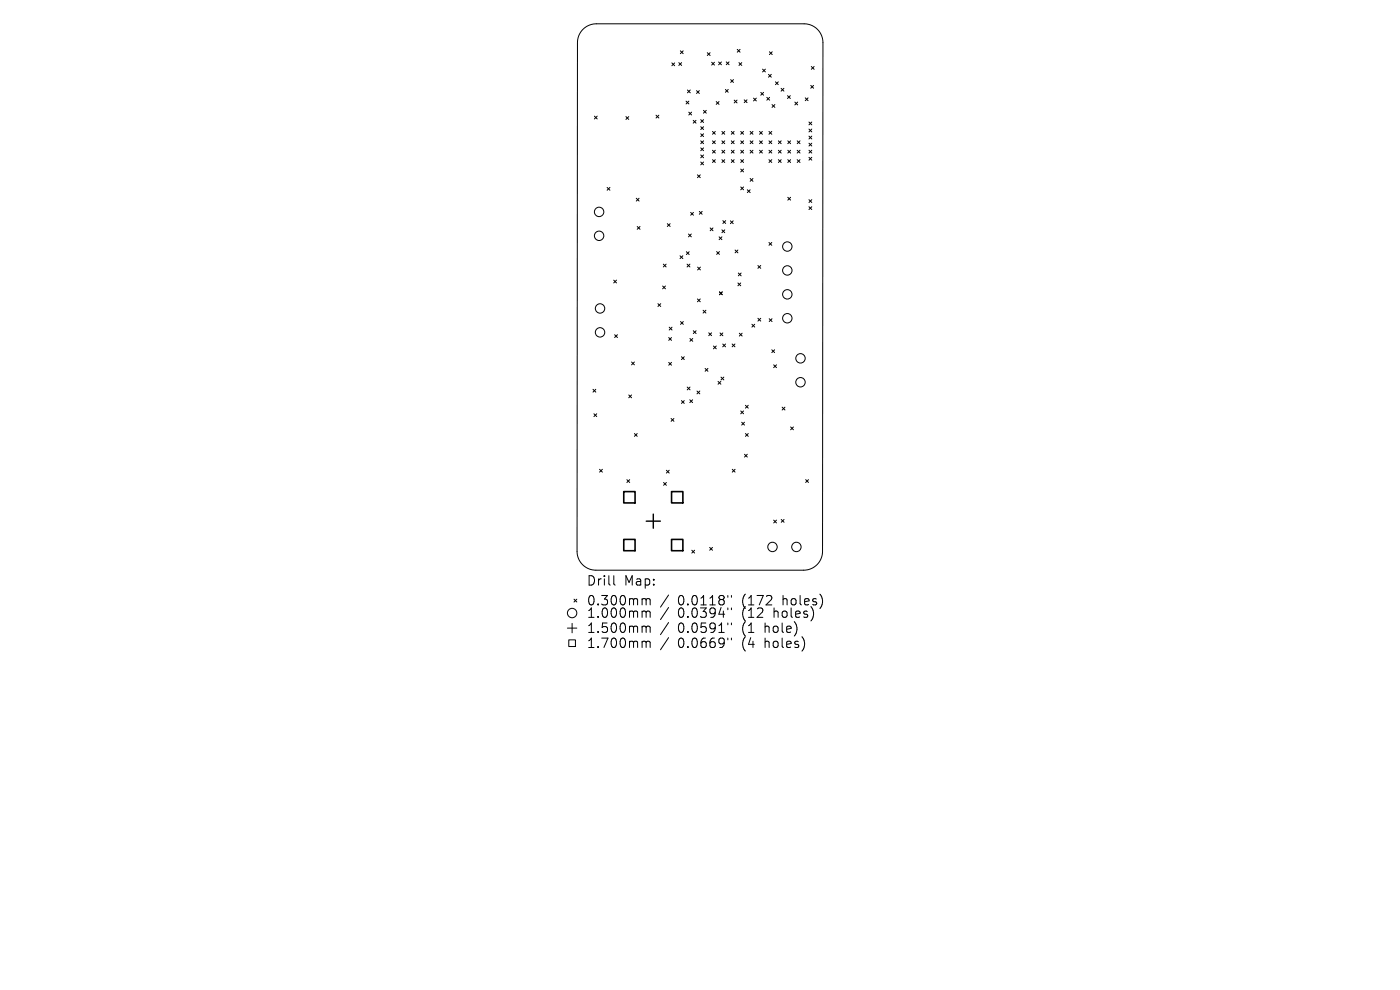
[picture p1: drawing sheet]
<svg xmlns="http://www.w3.org/2000/svg" width="297mm" height="210mm" viewBox="0 0 297 210" stroke-linecap="round" stroke-linejoin="round" font-family="sans-serif">
<defs><g id="words">
<g font-size="2.8">
<text x="124.4" y="124.5">Drill</text>
<text x="132.4" y="124.5">Map:</text>
<text x="124.4" y="128.7">0.300mm</text>
<text x="124.4" y="131.3">1.000mm</text>
<text x="143.8" y="128.7">0.0118&quot;</text>
<text x="143.8" y="131.3">0.0394&quot;</text>
<text x="157.5" y="128.7">(172</text>
<text x="157.5" y="131.3">(12</text>
<text x="164.4" y="131.3">holes)</text>
<text x="166.3" y="128.7">holes)</text>
<text x="124.4" y="134.5">1.500mm</text>
<text x="124.4" y="137.7">1.700mm</text>
<text x="143.8" y="134.5">0.0591&quot;</text>
<text x="143.8" y="137.7">0.0669&quot;</text>
<text x="157.5" y="134.5">(1</text>
<text x="157.5" y="137.7">(4</text>
<text x="162.5" y="134.5">hole)</text>
<text x="162.5" y="137.7">holes)</text>
</g>
</g></defs>
<g fill="none" stroke="#000" stroke-width=".21">
<path d="M123.7 6.2a4 4 0 0 1 2.8-1.2l44.1 .1a4 4 0 0 1 4 3.9l-.1 108a4 4 0 0 1-4 4h-44.1a4 4 0 0 1-4-4l.1-108a4 4 0 0 1 1.2-2.8zM142.5 13.3l.6 .6M143.1 13.3l-.6 .6M144 13.3l.6 .6M144.3 10.8l.6 .6M144.6 13.3l-.6 .6M144.9 10.8l-.6 .6M145.8 19.1l.6 .6M146.4 19.1l-.6 .6M147.8 19.2l.6 .6M148.4 19.2l-.6 .6M150 11.2l.6 .6"/>
<path d="M150.6 11.2l-.6 .6M151 13.2l.6 .6M151.6 13.2l-.6 .6M152.5 13.1l.5 .6M153 13.1l-.5 .6M153.9 19l.6 .6M154.1 13.1l.6 .6M154.5 19l-.6 .6M154.7 13.1l-.6 .6M155 16.9l.6 .6M155.6 16.9l-.6 .6M156.4 10.5l.6 .6"/>
<path d="M156.8 13.3l.6 .6M157 10.5l-.6 .6M157.4 13.3l-.6 .6M161.4 19.6l.6 .6M161.8 14.7l.6 .6M162 19.6l-.6 .6M162.4 14.7l-.6 .6M163 15.8l.6 .6M163.2 11l.6 .6M163.6 15.8l-.6 .6M163.8 11l-.6 .6M164.5 17.4l.6 .6"/>
<path d="M165.1 17.4l-.6 .6M165.7 18.7l.6 .6M166.3 18.7l-.6 .6M172 18.1l.6 .6M172.1 14.1l.6 .6M172.6 18.1l-.6 .6M172.7 14.1l-.6 .6M126.1 24.6l.6 .6M126.7 24.6l-.6 .6M128.8 39.8l.6 .6M129.4 39.8l-.6 .6M132.8 24.7l.6 .6"/>
<path d="M133.4 24.7l-.6 .6M139.2 24.4l.6 .6M139.8 24.4l-.6 .6M145.5 21.5l.6 .6M146.1 23.8l.6 .6M146.1 21.5l-.6 .6M146.7 23.8l-.6 .6M147.1 25.5l.6 .6M147.7 25.5l-.6 .6M148 37.1l.6 .6M148.6 37.1l-.6 .6M148.7 25.4l.6 .6"/>
<path d="M148.7 26.9l.6 .6M148.7 28.4l.6 .6M148.7 29.9l.6 .6M148.7 31.4l.6 .6M148.7 32.9l.6 .6M148.7 34.4l.6 .6M149.2 23.4l.6 .6M149.3 28.4l-.6 .6M149.3 25.4l-.6 .6M149.3 26.9l-.6 .6M149.3 29.9l-.6 .6M149.3 31.4l-.6 .6"/>
<path d="M149.3 32.9l-.6 .6M149.3 34.4l-.6 .6M149.8 23.4l-.6 .6M151.2 27.9l.6 .6M151.2 33.9l.6 .6M151.2 29.9l.6 .6M151.2 31.9l.6 .6M151.8 33.9l-.6 .6M151.8 27.9l-.6 .6M151.8 29.9l-.6 .6M151.8 31.9l-.6 .6M151.9 21.5l.6 .6"/>
<path d="M152.5 21.5l-.6 .6M153.1 29.9l.6 .6M153.1 33.9l.6 .6M153.1 27.9l.6 .6M153.1 31.9l.6 .6M153.7 31.9l-.6 .6M153.7 27.9l-.6 .6M153.7 29.9l-.6 .6M153.7 33.9l-.6 .6M155.1 31.9l.6 .6M155.1 29.9l.6 .6M155.1 33.9l.6 .6"/>
<path d="M155.1 27.9l.6 .6M155.7 33.9l-.6 .6M155.7 29.9l-.6 .6M155.7 27.9l-.6 .6M155.7 31.9l-.6 .6M155.8 21.2l.6 .6M156.4 21.2l-.6 .6M157.1 33.9l.6 .6M157.1 31.9l.6 .6M157.1 35.9l.6 .6M157.1 29.9l.6 .6M157.1 27.9l.6 .6"/>
<path d="M157.1 39.7l.6 .6M157.7 31.9l-.6 .6M157.7 27.9l-.6 .6M157.7 29.9l-.6 .6M157.7 33.9l-.6 .6M157.7 35.9l-.6 .6M157.7 39.7l-.6 .6M157.9 21.2l.6 .6M158.5 21.2l-.6 .6M159.1 37.9l.6 .6M159.1 31.9l.6 .6M159.1 29.9l.6 .6"/>
<path d="M159.1 27.9l.6 .6M159.7 29.9l-.6 .6M159.7 27.9l-.6 .6M159.7 31.9l-.6 .6M159.7 37.9l-.6 .6M159.9 20.8l.6 .6M160.5 20.8l-.6 .6M161.1 31.9l.6 .6M161.1 27.9l.6 .6M161.1 29.9l.6 .6M161.7 27.9l-.6 .6M161.7 29.9l-.6 .6"/>
<path d="M161.7 31.9l-.6 .6M162.7 20.7l.6 .6M163.1 33.9l.6 .6M163.1 29.9l.6 .6M163.1 31.9l.6 .6M163.1 27.9l.6 .6M163.3 20.7l-.6 .6M163.7 27.9l-.6 .6M163.7 29.9l-.6 .6M163.7 33.9l-.6 .6M163.7 31.9l-.6 .6M163.8 22.2l.6 .6"/>
<path d="M164.4 22.2l-.6 .6M165.1 31.9l.6 .6M165.1 33.9l.6 .6M165.1 29.9l.6 .6M165.7 33.9l-.6 .6M165.7 31.9l-.6 .6M165.7 29.9l-.6 .6M167.1 20.3l.6 .6M167.1 33.9l.6 .6M167.1 31.9l.6 .6M167.1 29.9l.6 .6M167.7 20.3l-.6 .6"/>
<path d="M167.7 31.9l-.6 .6M167.7 29.9l-.6 .6M167.7 33.9l-.6 .6M168.6 21.7l.6 .6M169.1 31.9l.6 .6M169.1 29.9l.6 .6M169.1 33.9l.6 .6M169.2 21.7l-.6 .6M169.7 29.9l-.6 .6M169.7 31.9l-.6 .6M169.7 33.9l-.6 .6M170.8 20.8l.6 .6"/>
<path d="M171.4 20.8l-.6 .6M171.6 25.9l.6 .6M171.6 27.4l.6 .6M171.6 28.9l.6 .6M171.6 30.4l.6 .6M171.6 31.9l.6 .6M171.6 33.4l.6 .6M172.2 25.9l-.6 .6M172.2 27.4l-.6 .6M172.2 28.9l-.6 .6M172.2 30.4l-.6 .6M172.2 31.9l-.6 .6"/>
<path d="M172.2 33.4l-.6 .6M130.2 59.4l.6 .6M130.8 59.4l-.6 .6M135 42.1l.6 .6M135.2 48l.6 .6M135.6 42.1l-.6 .6M135.8 48l-.6 .6M140.7 56l.6 .6M141.3 56l-.6 .6M141.6 47.4l.6 .6M142.2 47.4l-.6 .6M144.3 54.3l.6 .6"/>
<path d="M144.9 54.3l-.6 .6M145.6 53.4l.6 .6M145.8 56l.6 .6M146.1 49.6l.6 .6M146.2 53.4l-.6 .6M146.4 56l-.6 .6M146.5 45.1l.6 .6M146.7 49.6l-.6 .6M147.1 45.1l-.6 .6M148 56.7l.6 .6M148.4 44.9l.6 .5M148.6 56.7l-.6 .6"/>
<path d="M149 44.9l-.6 .5M150.7 48.3l.6 .6M151.3 48.3l-.6 .6M152 53.4l.6 .6M152.6 50.2l.5 .6M152.6 53.4l-.6 .6M153.1 50.2l-.5 .6M153.2 48.8l.6 .6M153.3 46.8l.6 .6M153.8 48.8l-.6 .6M153.9 46.8l-.6 .6M154.9 46.8l.6 .6"/>
<path d="M155.5 46.8l-.6 .6M155.9 53l.6 .6M156.5 53l-.6 .6M156.6 57.9l.6 .6M157.2 57.9l-.6 .6M158.5 40.3l.6 .6M159.1 40.3l-.6 .6M160.8 56.3l.6 .6M161.4 56.3l-.6 .6M163.1 51.4l.6 .6M163.7 51.4l-.6 .6M167.1 41.9l.6 .6"/>
<path d="M167.7 41.9l-.6 .6M171.6 42.4l.6 .6M171.6 43.9l.6 .6M172.2 42.4l-.6 .6M172.2 43.9l-.6 .6M130.4 71l.6 .6M131 71l-.6 .6M134 76.8l.6 .6M134.6 76.8l-.6 .6M139.6 64.4l.6 .6M140.2 64.4l-.6 .6M140.6 60.7l.6 .6"/>
<path d="M141.2 60.7l-.6 .6M141.9 71.6l.6 .6M141.9 76.9l.6 .6M142 69.4l.6 .6M142.5 71.6l-.6 .6M142.5 76.9l-.6 .6M142.6 69.4l-.6 .6M144.4 68.2l.6 .6M144.6 75.7l.6 .6M145 68.2l-.6 .6M145.2 75.7l-.6 .6M146.4 71.8l.6 .6"/>
<path d="M147 71.8l-.6 .6M147.1 70.2l.6 .6M147.7 70.2l-.6 .6M148 63.4l.6 .6M148.6 63.4l-.6 .6M149.2 65.8l.6 .6M149.6 78.2l.6 .6M149.8 65.8l-.6 .6M150.2 78.2l-.6 .6M150.4 70.6l.6 .6M151 70.6l-.6 .6M151.4 73.4l.6 .6"/>
<path d="M152 73.4l-.6 .6M152.6 61.9l.6 .6M152.8 70.6l.5 .6M153 80l.6 .6M153.2 61.9l-.6 .6M153.3 73l.6 .6M153.3 70.6l-.5 .6M153.6 80l-.6 .6M153.9 73l-.6 .6M155.3 73l.6 .6M155.9 73l-.6 .6M156.5 60l.6 .6"/>
<path d="M156.8 70.7l.6 .6M157.1 60l-.6 .6M157.4 70.7l-.6 .6M159.5 68.8l.6 .6M160.1 68.8l-.6 .6M160.8 67.5l.6 .6M161.4 67.5l-.6 .6M163.2 67.6l.6 .6M163.7 74.2l.6 .6M163.8 67.6l-.6 .6M164.1 77.4l.6 .6M164.3 74.2l-.6 .6"/>
<path d="M164.7 77.4l-.6 .6M125.8 82.6l.6 .6M126 87.8l.6 .6M126.4 82.6l-.6 .6M126.6 87.8l-.6 .6M127.2 99.6l.6 .6M127.8 99.6l-.6 .6M133.4 83.8l.6 .6M134 83.8l-.6 .6M134.6 92l.6 .6M135.2 92l-.6 .6M141.4 99.8l.6 .6"/>
<path d="M142 99.8l-.6 .6M142.4 88.8l.6 .6M143 88.8l-.6 .6M144.6 85l.6 .6M145.2 85l-.6 .6M145.8 82.1l.6 .6M146.3 84.8l.6 .6M146.4 82.1l-.6 .6M146.9 84.8l-.6 .6M147.9 82.9l.6 .6M148.5 82.9l-.6 .6M152.3 80.9l.6 .6"/>
<path d="M152.9 80.9l-.6 .6M155.3 99.6l.6 .6M155.9 99.6l-.6 .6M157.1 87.2l.6 .6M157.3 89.6l.6 .6M157.7 87.2l-.6 .6M157.9 96.4l.6 .6M157.9 89.6l-.6 .6M158.1 86l.6 .6M158.1 92l.6 .6M158.5 96.4l-.6 .6M158.7 86l-.6 .6"/>
<path d="M158.7 92l-.6 .6M165.9 86.4l.6 .6M166.5 86.4l-.6 .6M167.7 90.6l.6 .6M168.3 90.6l-.6 .6M133 101.7l.6 .6M133.6 101.7l-.6 .6M140.8 102.3l.6 .6M141.4 102.3l-.6 .6M146.8 116.7l.6 .6M147.4 116.7l-.6 .6M150.6 116.1l.6 .6"/>
<path d="M151.2 116.1l-.6 .6M164.1 110.3l.6 .6M164.7 110.3l-.6 .6M165.7 110.2l.6 .6M166.3 110.2l-.6 .6M170.9 101.7l.6 .6M171.5 101.7l-.6 .6M120.4 133.2h2M120.7 135.7h1.4v1.4h-1.4zM121.4 132.2v2M121.8 127.1l.6 .6M122.4 127.1l-.6 .6"/>
<path d="M130.2 122.1v1.7l.3 .3M136.5 127l.5 .1 .1 .2M136.5 129.6l.5 .1 .1 .2M136.5 132.8l.5 .1 .1 .2M136.5 136l.5 .1 .1 .2M137.1 127.3l.3-.3 .4 .1 .1 1.2M137.1 127.3v1M137.1 129.9v1.1M137.1 133.1v1.1M137.1 136.3v1.1M137.1 129.9l.3-.3 .4 .1 .1 1.3M137.1 133.1l.3-.3 .4 .1 .1 1.3"/>
<path d="M137.1 136.3l.3-.3 .4 .1 .1 1.3M141.8 126.2l-1.7 2.6M141.8 128.9l-1.7 2.5M141.8 132.1l-1.7 2.5M141.8 135.3l-1.7 2.5M154.4 126.3v.4M154.4 129v.3M154.4 132.2v.3M154.4 135.4v.3M155.2 126.3v.4M155.2 129v.3M155.2 132.2v.3"/>
<path d="M155.2 135.4v.3"/>
<circle cx="127.1" cy="50" r="1"/>
<circle cx="127.1" cy="44.9" r="1"/>
<circle cx="167" cy="52.3" r="1"/>
<circle cx="167" cy="57.4" r="1"/>
<circle cx="127.3" cy="70.5" r="1"/>
<circle cx="127.3" cy="65.4" r="1"/>
<circle cx="167" cy="67.5" r="1"/>
<circle cx="167" cy="62.4" r="1"/>
<circle cx="169.8" cy="76" r="1"/>
<circle cx="169.8" cy="81.1" r="1"/>
<circle cx="163.9" cy="116" r="1"/>
<circle cx="169" cy="116" r="1"/>
<circle cx="121.4" cy="130" r="1"/>
</g>
<path d="M137.1 110.6h3M138.6 109.1v3" fill="none" stroke="#000" stroke-width=".3"/>
<path d="M132.3 104.3h2.4v2.4h-2.4zM132.3 114.4h2.4v2.4h-2.4zM142.5 104.3h2.4v2.4h-2.4zM142.5 114.4h2.4v2.4h-2.4z" fill="none" stroke="#000" stroke-width=".34"/>
<use href="#words"/>
</svg>
